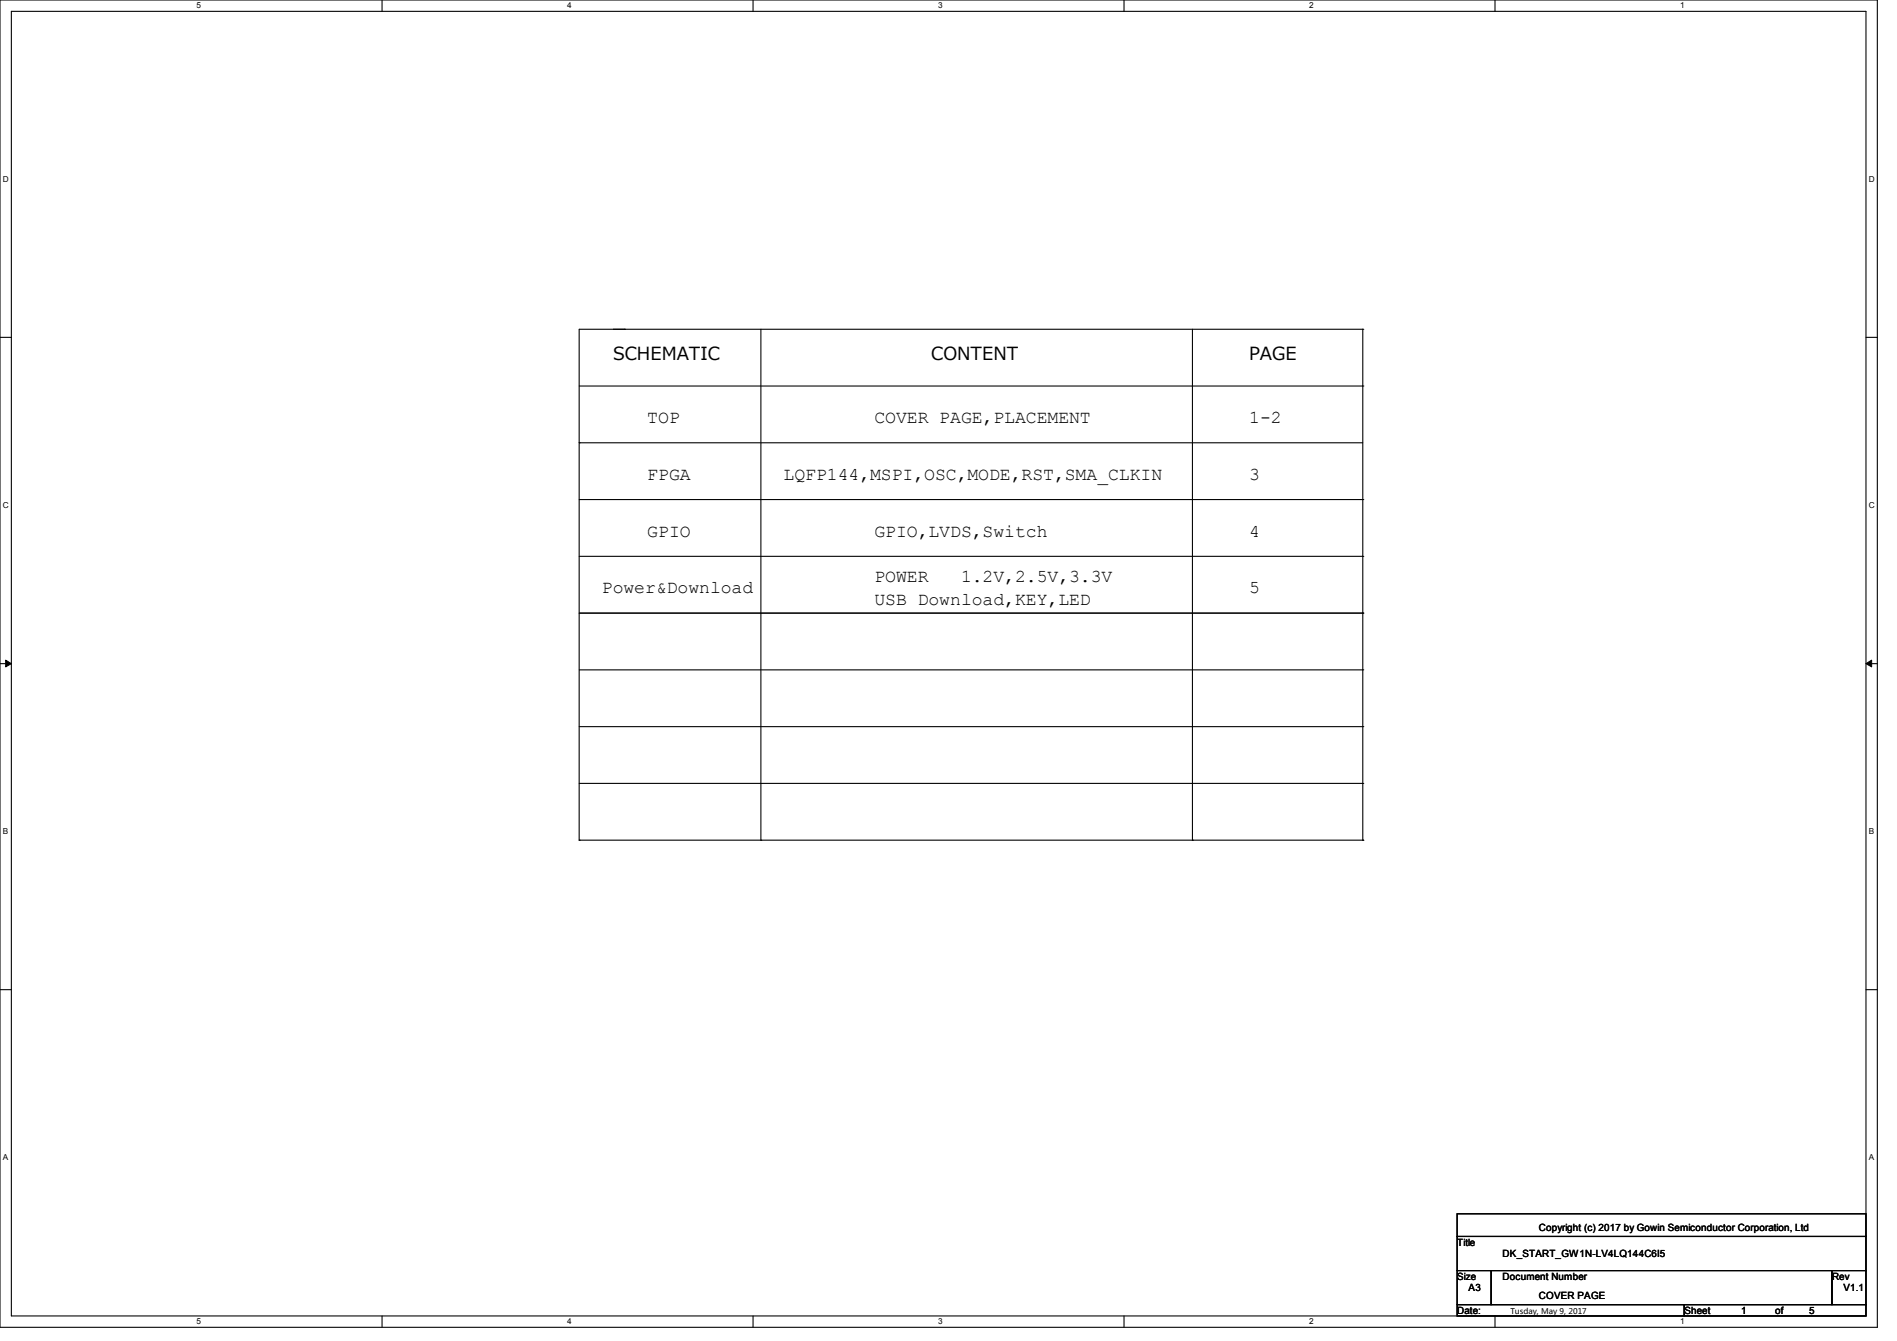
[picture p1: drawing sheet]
<svg xmlns="http://www.w3.org/2000/svg" width="297mm" height="210mm" viewBox="0 0 297 210" stroke-linecap="round" stroke-linejoin="round" font-family="sans-serif">
<defs><g id="words">
<g font-size="2.8">
<text x="96" y="56.3">SCHEMATIC</text>
<text x="145.8" y="56.3">CONTENT</text>
<text x="195.6" y="56.3">PAGE</text>
<text x="101.3" y="66.3">TOP</text>
<text x="136.9" y="66.3">COVER PAGE,PLACEMENT</text>
<text x="195.6" y="66.3">1-2</text>
<text x="101.3" y="75.1">FPGA</text>
<text x="122.7" y="75.1">LQFP144,MSPI,OSC,MODE,RST,SMA_CLKIN</text>
<text x="195.6" y="75.1">3</text>
<text x="101.3" y="84">GPIO</text>
<text x="136.9" y="84">GPIO,LVDS,Switch</text>
<text x="195.6" y="84">4</text>
<text x="94.2" y="92.9">Power&amp;Download</text>
<text x="136.9" y="91.1">POWER</text>
<text x="136.9" y="94.7">USB Download,KEY,LED</text>
<text x="150.5" y="91.1">1.2V,2.5V,3.3V</text>
<text x="195.6" y="92.9">5</text>
</g>
<g font-size="1.6">
<text x="228.1" y="195.1">Title</text>
<text x="235.3" y="196.9">DK_START_GW1N-LV4LQ144C6I5</text>
<text x="240.9" y="192.7">Copyright (c) 2017 by Gowin Semiconductor Corporation, Ltd</text>
<text x="228.1" y="200.4">Size</text>
<text x="229.9" y="202.2">A3</text>
<text x="235.3" y="200.4">Document Number</text>
<text x="240.9" y="203.4">COVER PAGE</text>
<text x="286.8" y="200.4">Rev</text>
<text x="288.6" y="202.2">V1.1</text>
<text x="228.1" y="205.7">Date:</text>
<text x="263.7" y="205.7">Sheet</text>
<text x="272.6" y="205.7">1</text>
<text x="277.9" y="205.7">of</text>
<text x="283.3" y="205.7">5</text>
</g>
<g font-size="1.3">
<text x="30.8" y="1.3">5</text>
<text x="88.8" y="1.3">4</text>
<text x="146.9" y="1.3">3</text>
<text x="205" y="1.3">2</text>
<text x="263.1" y="1.3">1</text>
<text x=".5" y="28.4">D</text>
<text x="292.6" y="28.4">D</text>
<text x=".5" y="79.5">C</text>
<text x="292.6" y="79.5">C</text>
<text x=".5" y="130.6">B</text>
<text x="292.6" y="130.6">B</text>
<text x=".5" y="181.7">A</text>
<text x="292.6" y="181.7">A</text>
<text x="30.8" y="207.4">5</text>
<text x="88.8" y="207.4">4</text>
<text x="146.9" y="207.4">3</text>
<text x="205" y="207.4">2</text>
<text x="263.1" y="207.4">1</text>
</g>
<text font-size="1.2" x="236.5" y="205.7">Tusday, May 9, 2017</text>
</g></defs>
<path d="M0 0h293.9v207.9h-293.9zM1.8 1.8h290.3v204.3h-290.3z" fill="none" stroke="#000" stroke-width=".17"/>
<g fill="#fff">
<path d="M30.8 .2h.7v1.4h-.7z"/>
<path d="M30.8 206.2h.7v1.4h-.7z"/>
</g>
<path d="M59.8 0v1.8M59.8 206.1v1.8" fill="none" stroke="#000" stroke-width=".17"/>
<g fill="#fff">
<path d="M88.8 .2h.7v1.4h-.7z"/>
<path d="M88.8 206.2h.7v1.4h-.7z"/>
</g>
<path d="M117.9 0v1.8M117.9 206.1v1.8" fill="none" stroke="#000" stroke-width=".17"/>
<g fill="#fff">
<path d="M146.9 .2h.7v1.4h-.7z"/>
<path d="M146.9 206.2h.7v1.4h-.7z"/>
</g>
<path d="M176 0v1.8M176 206.1v1.8" fill="none" stroke="#000" stroke-width=".17"/>
<g fill="#fff">
<path d="M205 .2h.7v1.4h-.7z"/>
<path d="M205 206.2h.7v1.4h-.7z"/>
</g>
<path d="M234.1 0v1.8M234.1 206.1v1.8" fill="none" stroke="#000" stroke-width=".17"/>
<g fill="#fff">
<path d="M263.1 .2h.6v1.4h-.6z"/>
<path d="M263.1 206.2h.6v1.4h-.6z"/>
<path d="M.5 27.3h.9v1.4h-.9z"/>
<path d="M292.6 27.3h.9v1.4h-.9z"/>
<path d="M.5 78.4h.9v1.4h-.9z"/>
<path d="M292.6 78.4h.9v1.4h-.9z"/>
</g>
<path d="M0 52.8h1.8M292.1 52.8h1.8" fill="none" stroke="#000" stroke-width=".17"/>
<g fill="#fff">
<path d="M.5 129.5h.8v1.4h-.8z"/>
<path d="M292.6 129.5h.8v1.4h-.8z"/>
</g>
<path d="M0 103.9h1.8M292.1 103.9h1.8" fill="none" stroke="#000" stroke-width=".17"/>
<path d="M.9 103.4l.9 .5-.9 .5zM292.1 103.9l.9-.5v1z" fill="#000" stroke="#000" stroke-width=".16"/>
<g fill="#fff">
<path d="M.5 180.5h.8v1.4h-.8z"/>
<path d="M292.6 180.5h.8v1.4h-.8z"/>
</g>
<g fill="none" stroke="#000" stroke-width=".17">
<path d="M97.8 51.6h.1M119.1 51.6v80M186.7 51.6v80M213.4 51.6h.1M213.4 51.6h-122.7v80M213.4 51.6v80M90.7 69.3h.1M90.7 60.5h122.7M90.7 78.2h122.7M90.7 69.3h122.7M213.4 60.5h.1M213.4 78.2h.1"/>
<path d="M90.7 87.1h122.7M90.7 96h122.7M213.4 87.1h.1M213.4 96h.1M90.7 104.9h122.7M90.7 113.8h122.7M213.4 104.9h.1M213.4 113.8h.1M90.7 131.6h.1M90.7 131.6h122.7M90.7 122.7h122.7M119.1 131.6h.1"/>
<path d="M186.7 131.6h.1M213.4 131.6h.1M213.4 122.7h.1M0 155h1.8M292.1 155h1.8M228.1 190.1h64v3.5h-64zM228.1 193.6h64v5.4h-64zM228.1 199h5.4v5.3h-5.4zM233.5 199h53.3v5.3h-53.3zM286.8 199h5.3v5.3h-5.3zM228.1 204.3h35.6v1.8h-35.6zM263.7 204.3h28.4v1.8h-28.4z"/>
</g>
<use href="#words"/>
</svg>
